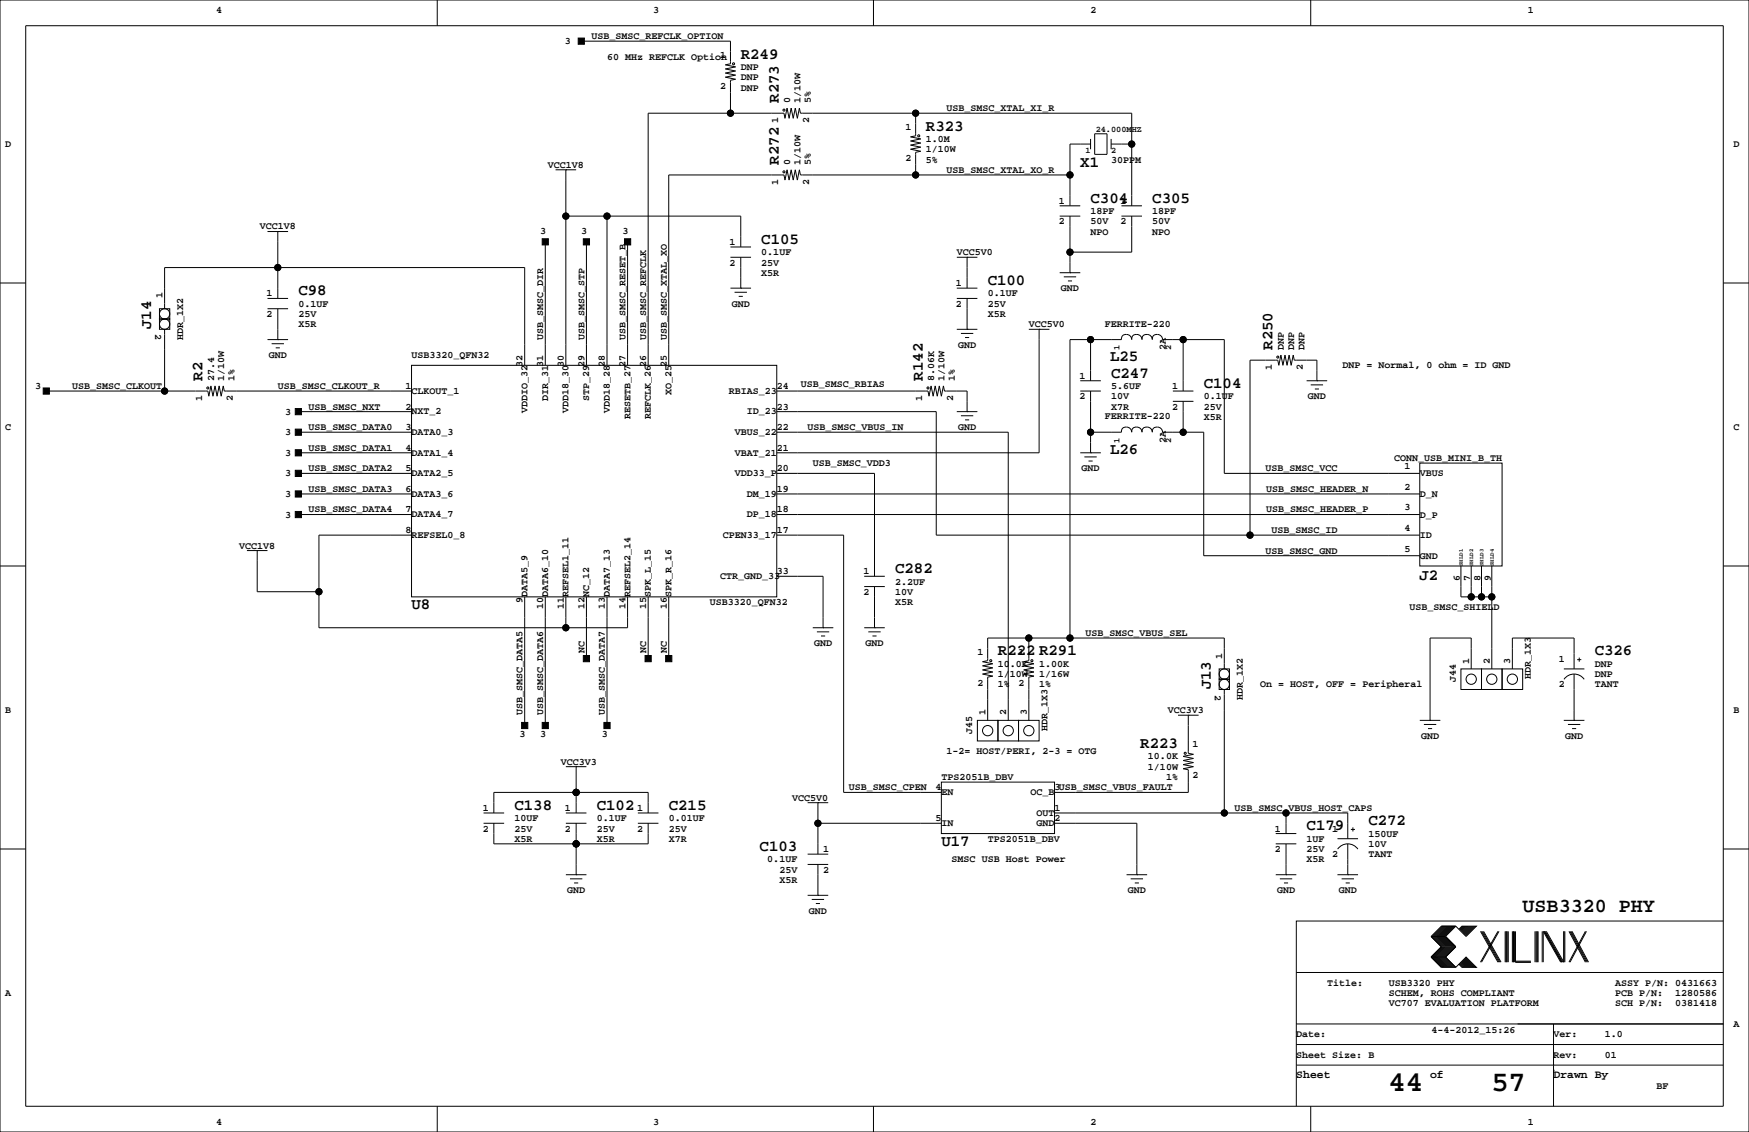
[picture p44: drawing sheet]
<svg xmlns="http://www.w3.org/2000/svg" width="432mm" height="279mm" viewBox="0 0 432 279" stroke-linecap="round" stroke-linejoin="round" font-family="sans-serif">
<defs><g id="words">
<g font-size="7.1">
<text x="342.8" y="269.3">44</text>
<text x="368.2" y="269.3">57</text>
</g>
<text font-size="4.9" x="375.9" y="225.1">USB3320 PHY</text>
<g font-size="3.9">
<text x="182.9" y="14.4">R249</text>
<text x="192.2" y="25.4" transform="rotate(-90 192.2 25.4)">R273</text>
<text x="228.6" y="32.2">R323</text>
<text x="192.2" y="40.6" transform="rotate(-90 192.2 40.6)">R272</text>
<text x="266.7" y="41.1">X1</text>
<text x="269.2" y="50">C304</text>
<text x="284.5" y="50">C305</text>
<text x="188" y="60.2">C105</text>
<text x="243.8" y="70.3">C100</text>
<text x="73.7" y="72.9">C98</text>
<text x="37.3" y="81.3" transform="rotate(-90 37.3 81.3)">J14</text>
<text x="274.1" y="89.1">L25</text>
<text x="314.2" y="86.4" transform="rotate(-90 314.2 86.4)">R250</text>
<text x="50" y="94" transform="rotate(-90 50 94)">R2</text>
<text x="227.8" y="94" transform="rotate(-90 227.8 94)">R142</text>
<text x="274.3" y="93.2">C247</text>
<text x="297.2" y="95.7">C104</text>
<text x="274.1" y="112">L26</text>
<text x="221" y="141.4">C282</text>
<text x="350.4" y="143.2">J2</text>
<text x="101.6" y="150.3">U8</text>
<text x="246.4" y="161.8">R222 R291</text>
<text x="393.7" y="161.8">C326</text>
<text x="298.9" y="170.2" transform="rotate(-90 298.9 170.2)">J13</text>
<text x="281.5" y="184.6">R223</text>
<text x="127" y="199.9">C138</text>
<text x="147.3" y="199.9">C102</text>
<text x="165.1" y="199.9">C215</text>
<text x="337.8" y="203.7">C272</text>
<text x="232.4" y="208.8">U17</text>
<text x="322.6" y="204.9">C179</text>
<text x="187.5" y="210">C103</text>
</g>
<g font-size="2.8">
<text x="320" y="266.1">Sheet</text>
<text x="353.1" y="266.1">of</text>
<text x="383.5" y="266.1">Drawn By</text>
</g>
<g font-size="2.5">
<text x="53.3" y="3.3">4</text>
<text x="161.3" y="3.3">3</text>
<text x="269.2" y="3.3">2</text>
<text x="377.2" y="3.3">1</text>
<text x="139.5" y="10.9">3</text>
<text x="146" y="9.7">USB_SMSC_REFCLK_OPTION</text>
<text x="149.9" y="14.7">60 MHz REFCLK Option</text>
<text x="177.8" y="14.3">1</text>
<text x="182.9" y="17.3">DNP</text>
<text x="177.8" y="21.9">2</text>
<text x="182.9" y="19.8">DNP</text>
<text x="182.9" y="22.4">DNP</text>
<text x="195.1" y="25.4" transform="rotate(-90 195.1 25.4)">0</text>
<text x="197.6" y="25.4" transform="rotate(-90 197.6 25.4)">1/10W</text>
<text x="200.2" y="25.4" transform="rotate(-90 200.2 25.4)">5%</text>
<text x="233.7" y="27.4">USB_SMSC_XTAL_XI_R</text>
<text x="192.1" y="30.5" transform="rotate(-90 192.1 30.5)">1</text>
<text x="199.7" y="30.5" transform="rotate(-90 199.7 30.5)">2</text>
<text x="223.5" y="32.1">1</text>
<text x="228.6" y="35.1">1.0M</text>
<text x="1.3" y="36.3">D</text>
<text x="135.3" y="41.4">VCC1V8</text>
<text x="195.1" y="40.6" transform="rotate(-90 195.1 40.6)">0</text>
<text x="197.6" y="40.6" transform="rotate(-90 197.6 40.6)">1/10W</text>
<text x="200.2" y="40.6" transform="rotate(-90 200.2 40.6)">5%</text>
<text x="223.5" y="39.7">2</text>
<text x="228.6" y="37.6">1/10W</text>
<text x="228.6" y="40.1">5%</text>
<text x="274.3" y="40.1">30PPM</text>
<text x="428" y="36.3">D</text>
<text x="192.1" y="45.7" transform="rotate(-90 192.1 45.7)">1</text>
<text x="199.7" y="45.7" transform="rotate(-90 199.7 45.7)">2</text>
<text x="233.7" y="42.7">USB_SMSC_XTAL_XO_R</text>
<text x="261.4" y="50.3">1</text>
<text x="269.2" y="52.8">18PF</text>
<text x="276.6" y="50.3">1</text>
<text x="284.5" y="52.8">18PF</text>
<text x="64.1" y="56.6">VCC1V8</text>
<text x="133.3" y="57.8">3</text>
<text x="143.5" y="57.8">3</text>
<text x="153.7" y="57.8">3</text>
<text x="261.4" y="55.4">2</text>
<text x="269.2" y="57.9">NPO</text>
<text x="269.2" y="55.4">50V</text>
<text x="276.6" y="55.4">2</text>
<text x="284.5" y="55.4">50V</text>
<text x="284.5" y="57.9">NPO</text>
<text x="180.1" y="60.5">1</text>
<text x="180.1" y="65.5">2</text>
<text x="188" y="63">0.1UF</text>
<text x="188" y="65.5">25V</text>
<text x="236.2" y="63">VCC5V0</text>
<text x="188" y="68.1">X5R</text>
<text x="236" y="70.6">1</text>
<text x="261.9" y="71.9">GND</text>
<text x="40.1" y="73.7" transform="rotate(-90 40.1 73.7)">1</text>
<text x="65.8" y="73.2">1</text>
<text x="73.7" y="75.7">0.1UF</text>
<text x="180.7" y="75.7">GND</text>
<text x="236" y="75.7">2</text>
<text x="243.8" y="73.2">0.1UF</text>
<text x="243.8" y="75.7">25V</text>
<text x="38.3" y="82.5" transform="rotate(90 38.3 82.5)">2</text>
<text x="45.2" y="83.8" transform="rotate(-90 45.2 83.8)">HDR_1X2</text>
<text x="65.8" y="78.2">2</text>
<text x="73.7" y="78.2">25V</text>
<text x="73.7" y="80.8">X5R</text>
<text x="134.1" y="83.8" transform="rotate(-90 134.1 83.8)">USB_SMSC_DIR</text>
<text x="144.3" y="83.8" transform="rotate(-90 144.3 83.8)">USB_SMSC_STP</text>
<text x="154.4" y="83.8" transform="rotate(-90 154.4 83.8)">USB_SMSC_RESET_B</text>
<text x="159.5" y="83.8" transform="rotate(-90 159.5 83.8)">USB_SMSC_REFCLK</text>
<text x="164.6" y="83.8" transform="rotate(-90 164.6 83.8)">USB_SMSC_XTAL_XO</text>
<text x="243.8" y="78.2">X5R</text>
<text x="254" y="80.8">VCC5V0</text>
<text x="272.8" y="80.6">FERRITE-220</text>
<text x="66.4" y="88.4">GND</text>
<text x="101.6" y="88.4">USB3320_QFN32</text>
<text x="236.5" y="85.9">GND</text>
<text x="287.8" y="86.4" transform="rotate(-90 287.8 86.4)">2A</text>
<text x="317" y="86.4" transform="rotate(-90 317 86.4)">DNP</text>
<text x="319.5" y="86.4" transform="rotate(-90 319.5 86.4)">DNP</text>
<text x="322.1" y="86.4" transform="rotate(-90 322.1 86.4)">DNP</text>
<text x="52.8" y="94" transform="rotate(-90 52.8 94)">27.4</text>
<text x="55.4" y="94" transform="rotate(-90 55.4 94)">1/10W</text>
<text x="57.9" y="94" transform="rotate(-90 57.9 94)">1%</text>
<text x="129" y="90.6" transform="rotate(-90 129 90.6)">32</text>
<text x="134.1" y="90.6" transform="rotate(-90 134.1 90.6)">31</text>
<text x="139.2" y="90.6" transform="rotate(-90 139.2 90.6)">30</text>
<text x="144.3" y="90.6" transform="rotate(-90 144.3 90.6)">29</text>
<text x="149.4" y="90.6" transform="rotate(-90 149.4 90.6)">28</text>
<text x="154.4" y="90.6" transform="rotate(-90 154.4 90.6)">27</text>
<text x="159.5" y="90.6" transform="rotate(-90 159.5 90.6)">26</text>
<text x="164.6" y="90.6" transform="rotate(-90 164.6 90.6)">25</text>
<text x="197.7" y="95.6">USB_SMSC_RBIAS</text>
<text x="230.6" y="94" transform="rotate(-90 230.6 94)">8.06K</text>
<text x="233.2" y="94" transform="rotate(-90 233.2 94)">1/10W</text>
<text x="235.7" y="94" transform="rotate(-90 235.7 94)">1%</text>
<text x="266.5" y="93.5">1</text>
<text x="314" y="91.4" transform="rotate(-90 314 91.4)">1</text>
<text x="321.7" y="91.4" transform="rotate(-90 321.7 91.4)">2</text>
<text x="331.5" y="90.9">DNP = Normal, 0 ohm = ID GND</text>
<text x="8.7" y="96">3</text>
<text x="17.8" y="96">USB_SMSC_CLKOUT</text>
<text x="49.9" y="99.1" transform="rotate(-90 49.9 99.1)">1</text>
<text x="57.5" y="99.1" transform="rotate(-90 57.5 99.1)">2</text>
<text x="68.6" y="96">USB_SMSC_CLKOUT_R</text>
<text x="76.2" y="101.1">USB_SMSC_NXT</text>
<text x="100.1" y="96">1</text>
<text x="100.1" y="101.1">2</text>
<text x="101.6" y="97.2">CLKOUT_1</text>
<text x="135.3" y="99.1" transform="rotate(-90 135.3 99.1)">DIR_31</text>
<text x="145.5" y="99.1" transform="rotate(-90 145.5 99.1)">STP_29</text>
<text x="165.8" y="97.6" transform="rotate(-90 165.8 97.6)">XO_25</text>
<text x="179.9" y="97.2">RBIAS_23</text>
<text x="191.8" y="96">24</text>
<text x="191.8" y="101.1">23</text>
<text x="227.7" y="99.1" transform="rotate(-90 227.7 99.1)">1</text>
<text x="235.3" y="99.1" transform="rotate(-90 235.3 99.1)">2</text>
<text x="266.5" y="98.6">2</text>
<text x="274.3" y="96">5.6UF</text>
<text x="274.3" y="98.6">10V</text>
<text x="274.3" y="101.1">X7R</text>
<text x="289.3" y="101.1">2</text>
<text x="289.3" y="96">1</text>
<text x="297.2" y="101.1">25V</text>
<text x="297.2" y="98.6">0.1UF</text>
<text x="322.9" y="98.6">GND</text>
<text x="1.3" y="106.2">C</text>
<text x="70.4" y="102.4">3</text>
<text x="70.4" y="107.4">3</text>
<text x="76.2" y="106.2">USB_SMSC_DATA0</text>
<text x="100.1" y="106.2">3</text>
<text x="101.6" y="107.4">DATA0_3</text>
<text x="101.6" y="102.3">NXT_2</text>
<text x="130.2" y="102" transform="rotate(-90 130.2 102)">VDDIO_32</text>
<text x="140.4" y="102" transform="rotate(-90 140.4 102)">VDD18_30</text>
<text x="150.6" y="102" transform="rotate(-90 150.6 102)">VDD18_28</text>
<text x="155.6" y="103.5" transform="rotate(-90 155.6 103.5)">RESETB_27</text>
<text x="160.7" y="103.5" transform="rotate(-90 160.7 103.5)">REFCLK_26</text>
<text x="181.4" y="107.4">VBUS_22</text>
<text x="184.4" y="102.3">ID_23</text>
<text x="191.8" y="106.2">22</text>
<text x="199.4" y="106.2">USB_SMSC_VBUS_IN</text>
<text x="236.5" y="106.2">GND</text>
<text x="272.8" y="103.5">FERRITE-220</text>
<text x="297.2" y="103.6">X5R</text>
<text x="428" y="106.2">C</text>
<text x="70.4" y="112.5">3</text>
<text x="76.2" y="111.3">USB_SMSC_DATA1</text>
<text x="100.1" y="111.3">4</text>
<text x="101.6" y="112.5">DATA1_4</text>
<text x="181.4" y="112.5">VBAT_21</text>
<text x="191.8" y="111.3">21</text>
<text x="287.8" y="109.2" transform="rotate(-90 287.8 109.2)">2A</text>
<text x="344.2" y="113.8">CONN_USB_MINI_B_TH</text>
<text x="70.4" y="117.6">3</text>
<text x="76.2" y="116.3">USB_SMSC_DATA2</text>
<text x="100.1" y="116.3">5</text>
<text x="101.6" y="117.5">DATA2_5</text>
<text x="181.4" y="117.5">VDD33_P</text>
<text x="191.8" y="116.3">20</text>
<text x="200.7" y="115.1">USB_SMSC_VDD3</text>
<text x="267" y="116.3">GND</text>
<text x="312.4" y="116.3">USB_SMSC_VCC</text>
<text x="346.8" y="115.8">1</text>
<text x="350.5" y="117.6">VBUS</text>
<text x="70.4" y="122.7">3</text>
<text x="76.2" y="121.4">USB_SMSC_DATA3</text>
<text x="100.1" y="121.4">6</text>
<text x="101.6" y="122.6">DATA3_6</text>
<text x="184.4" y="122.6">DM_19</text>
<text x="191.8" y="121.4">19</text>
<text x="312.6" y="121.4">USB_SMSC_HEADER_N</text>
<text x="346.8" y="120.9">2</text>
<text x="346.8" y="126">3</text>
<text x="350.5" y="122.7">D_N</text>
<text x="70.4" y="127.8">3</text>
<text x="76.2" y="126.5">USB_SMSC_DATA4</text>
<text x="100.1" y="131.6">8</text>
<text x="100.1" y="126.5">7</text>
<text x="101.6" y="127.7">DATA4_7</text>
<text x="184.4" y="127.7">DP_18</text>
<text x="191.8" y="126.5">18</text>
<text x="191.8" y="131.6">17</text>
<text x="312.6" y="126.5">USB_SMSC_HEADER_P</text>
<text x="313.9" y="131.6">USB_SMSC_ID</text>
<text x="346.8" y="131.1">4</text>
<text x="350.5" y="127.8">D_P</text>
<text x="59.1" y="135.4">VCC1V8</text>
<text x="101.6" y="132.8">REFSEL0_8</text>
<text x="178.4" y="132.8">CPEN33_17</text>
<text x="312.4" y="136.7">USB_SMSC_GND</text>
<text x="346.8" y="136.1">5</text>
<text x="350.5" y="137.9">GND</text>
<text x="350.5" y="132.8">ID</text>
<text x="177.8" y="143">CTR_GND_33</text>
<text x="191.8" y="141.7">33</text>
<text x="213.1" y="141.7">1</text>
<text x="360.4" y="143.5" transform="rotate(-90 360.4 143.5)">6</text>
<text x="363" y="143.5" transform="rotate(-90 363 143.5)">7</text>
<text x="365.5" y="143.5" transform="rotate(-90 365.5 143.5)">8</text>
<text x="368" y="143.5" transform="rotate(-90 368 143.5)">9</text>
<text x="129" y="148.8" transform="rotate(-90 129 148.8)">9</text>
<text x="130.2" y="147.3" transform="rotate(-90 130.2 147.3)">DATA5_9</text>
<text x="135.3" y="147.3" transform="rotate(-90 135.3 147.3)">DATA6_10</text>
<text x="140.4" y="147.3" transform="rotate(-90 140.4 147.3)">REFSEL1_11</text>
<text x="145.5" y="147.3" transform="rotate(-90 145.5 147.3)">NC_12</text>
<text x="150.6" y="147.3" transform="rotate(-90 150.6 147.3)">DATA7_13</text>
<text x="155.6" y="147.3" transform="rotate(-90 155.6 147.3)">REFSEL2_14</text>
<text x="160.7" y="147.3" transform="rotate(-90 160.7 147.3)">SPK_L_15</text>
<text x="165.8" y="147.3" transform="rotate(-90 165.8 147.3)">SPK_R_16</text>
<text x="175.3" y="149.4">USB3320_QFN32</text>
<text x="213.1" y="146.8">2</text>
<text x="221" y="144.3">2.2UF</text>
<text x="221" y="146.8">10V</text>
<text x="221" y="149.4">X5R</text>
<text x="134.1" y="150.3" transform="rotate(-90 134.1 150.3)">10</text>
<text x="139.2" y="150.3" transform="rotate(-90 139.2 150.3)">11</text>
<text x="144.3" y="150.3" transform="rotate(-90 144.3 150.3)">12</text>
<text x="149.4" y="150.3" transform="rotate(-90 149.4 150.3)">13</text>
<text x="154.4" y="150.3" transform="rotate(-90 154.4 150.3)">14</text>
<text x="159.5" y="150.3" transform="rotate(-90 159.5 150.3)">15</text>
<text x="164.6" y="150.3" transform="rotate(-90 164.6 150.3)">16</text>
<text x="348" y="150.6">USB_SMSC_SHIELD</text>
<text x="144.3" y="161.3" transform="rotate(-90 144.3 161.3)">NC</text>
<text x="159.5" y="161.3" transform="rotate(-90 159.5 161.3)">NC</text>
<text x="164.6" y="161.3" transform="rotate(-90 164.6 161.3)">NC</text>
<text x="201" y="159.5">GND</text>
<text x="213.7" y="159.5">GND</text>
<text x="241.3" y="161.6">1</text>
<text x="251.5" y="161.6">1</text>
<text x="268" y="157">USB_SMSC_VBUS_SEL</text>
<text x="246.4" y="164.6">10.0K</text>
<text x="246.4" y="167.1">1/10W</text>
<text x="256.5" y="164.6">1.00K</text>
<text x="256.5" y="167.1">1/16W</text>
<text x="301.8" y="162.6" transform="rotate(-90 301.8 162.6)">1</text>
<text x="362.7" y="163.8" transform="rotate(-90 362.7 163.8)">1</text>
<text x="367.8" y="163.8" transform="rotate(-90 367.8 163.8)">2</text>
<text x="372.9" y="163.8" transform="rotate(-90 372.9 163.8)">3</text>
<text x="378" y="167.6" transform="rotate(-90 378 167.6)">HDR_1X3</text>
<text x="384.8" y="163.3">1</text>
<text x="393.7" y="164.6">DNP</text>
<text x="393.7" y="167.1">DNP</text>
<text x="241.3" y="169.3">2</text>
<text x="246.4" y="169.7">1%</text>
<text x="251.5" y="169.3">2</text>
<text x="256.5" y="169.7">1%</text>
<text x="299.9" y="171.4" transform="rotate(90 299.9 171.4)">2</text>
<text x="306.8" y="172.7" transform="rotate(-90 306.8 172.7)">HDR_1X2</text>
<text x="311.2" y="169.7">On = HOST, OFF = Peripheral</text>
<text x="359.4" y="168.4" transform="rotate(-90 359.4 168.4)">J44</text>
<text x="384.8" y="169.7">2</text>
<text x="393.7" y="169.7">TANT</text>
<text x="1.3" y="176">B</text>
<text x="129" y="176.5" transform="rotate(-90 129 176.5)">USB_SMSC_DATA5</text>
<text x="134.1" y="176.5" transform="rotate(-90 134.1 176.5)">USB_SMSC_DATA6</text>
<text x="149.4" y="176.5" transform="rotate(-90 149.4 176.5)">USB_SMSC_DATA7</text>
<text x="243.3" y="176.5" transform="rotate(-90 243.3 176.5)">1</text>
<text x="248.4" y="176.5" transform="rotate(-90 248.4 176.5)">2</text>
<text x="253.5" y="176.5" transform="rotate(-90 253.5 176.5)">3</text>
<text x="288.3" y="176">VCC3V3</text>
<text x="428" y="176">B</text>
<text x="128.3" y="181.8">3</text>
<text x="133.3" y="181.8">3</text>
<text x="148.6" y="181.8">3</text>
<text x="240" y="181.1" transform="rotate(-90 240 181.1)">J45</text>
<text x="258.6" y="180.3" transform="rotate(-90 258.6 180.3)">HDR_1X3</text>
<text x="294.4" y="184.5">1</text>
<text x="350.8" y="182.4">GND</text>
<text x="386.4" y="182.4">GND</text>
<text x="138.4" y="188.7">VCC3V3</text>
<text x="233.7" y="186.2">1-2= HOST/PERI, 2-3 = OTG</text>
<text x="283.4" y="190">1/10W</text>
<text x="283.4" y="187.5">10.0K</text>
<text x="195.6" y="197.6">VCC5V0</text>
<text x="209.5" y="195.1">USB_SMSC_CPEN</text>
<text x="230.9" y="195.1">4</text>
<text x="232.4" y="196.3">EN</text>
<text x="232.4" y="192.5">TPS2051B_DBV</text>
<text x="254.4" y="196.3">OC_B</text>
<text x="260.3" y="195.1">3USB_SMSC_VBUS_FAULT</text>
<text x="287.9" y="192.5">1%</text>
<text x="294.4" y="192.1">2</text>
<text x="119.2" y="200.2">1</text>
<text x="127" y="202.7">10UF</text>
<text x="139.5" y="200.2">1</text>
<text x="147.3" y="202.7">0.1UF</text>
<text x="157.3" y="200.2">1</text>
<text x="165.1" y="202.7">0.01UF</text>
<text x="230.9" y="202.7">5</text>
<text x="232.4" y="203.9">IN</text>
<text x="255.9" y="203.9">GND</text>
<text x="255.9" y="201.4">OUT</text>
<text x="260.3" y="202.7">2</text>
<text x="260.3" y="200.2">1</text>
<text x="304.8" y="200.2">USB_SMSC_VBUS_HOST_CAPS</text>
<text x="119.2" y="205.2">2</text>
<text x="127" y="207.8">X5R</text>
<text x="127" y="205.2">25V</text>
<text x="139.5" y="205.2">2</text>
<text x="147.3" y="207.8">X5R</text>
<text x="147.3" y="205.2">25V</text>
<text x="157.3" y="205.2">2</text>
<text x="165.1" y="207.8">X7R</text>
<text x="165.1" y="205.2">25V</text>
<text x="243.8" y="207.8">TPS2051B_DBV</text>
<text x="314.7" y="205.2">1</text>
<text x="322.6" y="207.8">1UF</text>
<text x="328.9" y="205.2">1</text>
<text x="337.8" y="206.5">150UF</text>
<text x="337.8" y="209">10V</text>
<text x="189.4" y="212.9">0.1UF</text>
<text x="192.4" y="215.4">25V</text>
<text x="203.2" y="210.3">1</text>
<text x="203.2" y="215.4">2</text>
<text x="234.9" y="212.9">SMSC USB Host Power</text>
<text x="314.7" y="210.3">2</text>
<text x="322.6" y="210.3">25V</text>
<text x="322.6" y="212.9">X5R</text>
<text x="328.9" y="211.6">2</text>
<text x="337.8" y="211.6">TANT</text>
<text x="140" y="220.5">GND</text>
<text x="192.4" y="217.9">X5R</text>
<text x="278.4" y="220.5">GND</text>
<text x="315.3" y="220.5">GND</text>
<text x="330.5" y="220.5">GND</text>
<text x="199.7" y="225.6">GND</text>
<text x="1.3" y="245.9">A</text>
<text x="327.7" y="243.3">Title:</text>
<text x="342.9" y="245.9">SCHEM, ROHS COMPLIANT</text>
<text x="342.9" y="243.3">USB3320 PHY</text>
<text x="398.8" y="243.3">ASSY P/N: 0431663</text>
<text x="398.8" y="245.9">PCB P/N:</text>
<text x="413.6" y="245.9">1280586</text>
<text x="342.9" y="248.4">VC707 EVALUATION PLATFORM</text>
<text x="398.8" y="248.4">SCH P/N:</text>
<text x="413.6" y="248.4">0381418</text>
<text x="320" y="256">Date:</text>
<text x="353.4" y="255">4-4-2012_15:26</text>
<text x="383.5" y="256">Ver:</text>
<text x="396.2" y="256">1.0</text>
<text x="428" y="253.5">A</text>
<text x="320" y="261.1">Sheet Size: B</text>
<text x="383.5" y="261.1">Rev:</text>
<text x="396.2" y="261.1">01</text>
<text x="408.9" y="268.7">BF</text>
<text x="53.3" y="277.6">4</text>
<text x="161.3" y="277.6">3</text>
<text x="269.2" y="277.6">2</text>
<text x="377.2" y="277.6">1</text>
</g>
<g font-size="2.1">
<text x="270.5" y="32.6">24.000MHZ</text>
<text x="268" y="37.7">1</text>
<text x="274.3" y="37.7">2</text>
<text x="276.4" y="86.4" transform="rotate(-90 276.4 86.4)">1</text>
<text x="289.1" y="86.4" transform="rotate(-90 289.1 86.4)">2</text>
<text x="276.4" y="109.2" transform="rotate(-90 276.4 109.2)">1</text>
<text x="289.1" y="109.2" transform="rotate(-90 289.1 109.2)">2</text>
</g>
<g font-size="1.4">
<text x="361.2" y="139.7" transform="rotate(-90 361.2 139.7)">SHLD1</text>
<text x="363.7" y="139.7" transform="rotate(-90 363.7 139.7)">SHLD2</text>
<text x="366.2" y="139.7" transform="rotate(-90 366.2 139.7)">SHLD3</text>
<text x="368.8" y="139.7" transform="rotate(-90 368.8 139.7)">SHLD4</text>
</g>
</g></defs>
<g fill="none" stroke="#000" stroke-width=".25">
<path d="M0 0h431.8v279.4h-431.8zM6.3 6.4h419.1v266.6h-419.1zM107.9 0v6.4M143.5 10.2h36.8v5.5l-1.2 .3 2.5 .5-2.5 .5 2.5 .5-2.5 .5 2.5 .5-2.5 .6 2.5 .5-1.3 .2v8.1M215.6 0v6.4M323.6 0v6.4M226.1 27.9v5.6l-1.3 .3 2.5 .5-2.5 .5 2.5 .5-2.5 .5 2.5 .5-2.5 .5 2.5 .5-1.2 .3v5.6M269.2 34.3v2.5M269.2 35.6h-5v15.2M270.3 33h3v5.1h-3zM274.3 35.6h5.1M274.3 34.3v2.5"/>
<path d="M66 57.2h5.1M68.6 57.2h.1M68.6 57.2v16.5M134.6 59.7v30.5M137.2 41.9h5M139.7 41.9h.1M139.7 53.3h43.2v7.7M139.7 41.9v48.3M144.8 59.7v30.5M149.9 53.3v36.9M154.9 59.7v30.5M261.6 53.3h5.1"/>
<path d="M261.6 50.8h5.1M264.2 43.2h-66.6l-.2-1.3-.6 2.5-.5-2.5-.5 2.5-.5-2.5-.5 2.5-.5-2.5-.5 2.5-.3-1.2h-28.4v47M264.2 53.3v14M276.9 53.3h5M276.9 50.8h5M279.4 50.8v-22.9h-81.8l-.2-1.2-.6 2.5-.5-2.5-.5 2.5-.5-2.5-.5 2.5-.5-2.5-.5 2.5-.3-1.3h-33.5v62.3M279.4 53.3v8.9h-15.2M0 69.8h6.3M39.4 78.7h2.5v2.6h-2.5zM39.4 76.2h2.5v2.5h-2.5zM40.6 76.2v-10.2h88.9v24.2M66 73.7h5.1"/>
<path d="M66 76.2h5.1M68.6 76.2v7.6M180.3 63.5h5.1M180.3 71.1h5.1M180.3 61h5.1M181.4 72.1h3M182.4 73.2h1M182.9 71.1h.1M182.9 63.5v7.6M236.2 63.5h5.1M236.2 73.7h5.1M236.2 71.1h5.1"/>
<path d="M238.8 63.5h.1M238.8 63.5v7.6M238.8 73.7v7.6M261.6 67.3h5.1M262.6 68.3h3.1M263.7 69.3h1M264.2 67.3h.1M425.4 69.8h6.4M11.4 96.5h39.9l.3 1.3 .5-2.6 .5 2.6 .5-2.6 .5 2.6 .5-2.6 .5 2.6 .5-2.6 .3 1.3h46.2M40.6 81.3v15.2M66 83.8h5.1M67.1 84.8h3"/>
<path d="M68.1 85.9h1M68.6 83.8h.1M101.6 90.2h90.2v57.1h-90.2zM191.8 96.5h37.3l.3 1.3 .5-2.6 .5 2.6 .5-2.6 .5 2.6 .5-2.6 .5 2.6 .5-2.6 .3 1.3h5.6v5.1M236.2 81.3h5.1M237.2 82.3h3.1M238.3 83.3h1M238.8 81.3h.1M254 81.3h5.1M256.5 81.3h.1M256.5 81.3v30.5h-64.7M266.7 96.5h5.1"/>
<path d="M266.7 94h5.1M269.2 83.8v10.2M269.2 96.5v15.3M278.1 82.6a1.02 1.02 0 0 0-1.2 1.2h-12.7v73.7M278.1 82.5a1.27 1.27 0 0 1 1.3 1.3 1.05 1.05 0 0 1 1.3-1.2M280.7 82.5a1.27 1.27 0 0 1 1.2 1.3 1.05 1.05 0 0 1 1.3-1.2M283.2 82.5a1.27 1.27 0 0 1 1.3 1.3M285.7 82.6a1.02 1.02 0 0 0-1.2 1.2M285.8 82.5a1.27 1.27 0 0 1 1.2 1.3h15.3v33h48.2M289.6 96.5h5M289.6 99.1h5M292.1 83.8v12.7"/>
<path d="M292.1 99.1v7.6M322.6 94h5.1M323.6 95h3M324.6 96h1M325.1 94h.1M325.1 94v-5.1h-5.6l-.2-1.3-.5 2.6-.5-2.6-.5 2.6-.6-2.6-.5 2.6-.5-2.6-.5 2.6-.2-1.3h-6.9v43.2M73.7 106.7h27.9M73.7 116.8h27.9M73.7 111.8h27.9M73.7 101.6h27.9M191.8 106.7h57.1v71.1M191.8 116.8h24.1v25.4"/>
<path d="M191.8 101.6h39.3v30.5h119.4M236.2 101.6h5.1M237.2 102.6h3.1M238.3 103.6h1M238.8 101.6h.1M266.7 111.8h5.1M267.7 112.8h3.1M268.7 113.8h1M269.2 111.8h.1M283.2 105.4a1.05 1.05 0 0 0-1.3 1.3 1.27 1.27 0 0 0-1.2-1.3 1.27 1.27 0 0 0-1.3 1.3 1.26 1.26 0 0 0-1.3-1.3 1.26 1.26 0 0 0-1.2 1.3h-7.7M283.2 105.4a1.27 1.27 0 0 1 1.3 1.3M284.5 106.7a1.26 1.26 0 0 1 1.3-1.4 1.26 1.26 0 0 1 1.2 1.4h10.2v30.5h53.3"/>
<path d="M350.5 114.3h20.3v25.4h-20.3zM0 139.7h6.3M61 135.9h5M63.5 135.9h.1M63.5 135.9v10.1h15.2M73.7 121.9h27.9M73.7 127h27.9M101.6 132.1h-22.9v22.8h76.2v-7.6M191.8 132.1h16.5v63.5h24.1M191.8 121.9h158.7M191.8 127h158.7M360.7 139.7v7.6h7.6"/>
<path d="M363.2 139.7v7.6M365.8 139.7v7.6M368.3 139.7v25.4M425.4 139.7h6.4M129.5 147.3v31.8M134.6 147.3v31.8M139.7 147.3v7.6M144.8 147.3v15.3M149.9 147.3v31.8M160 147.3v15.3M165.1 147.3v15.3M191.8 142.2h11.4v12.7"/>
<path d="M200.7 154.9h5M201.7 156h3M202.7 157h1M203.2 154.9h.1M213.4 142.2h5M213.4 154.9h5M213.4 144.8h5M214.4 156h3M215.4 157h1M215.9 154.9h.1M215.9 144.8v10.1M254 157.5v5.6l-1.3 .2 2.6 .5-2.6 .5 2.6 .5-2.6 .6 2.6 .5-2.6 .5 2.6 .5-1.3 .2v10.7"/>
<path d="M241.3 177.8h5.1v5.1h-5.1zM246.4 177.8h5.1v5.1h-5.1zM251.5 177.8h5v5.1h-5zM290.8 176.5h5.1M293.4 176.5h.1M293.4 176.5v9.4l1.2 .3-2.5 .5 2.5 .5-2.5 .5 2.5 .5-2.5 .5 2.5 .5-2.5 .5 1.3 .3v5.6h-33.1M301 167.6h2.5v2.6h-2.5zM301 165.1h2.5v2.5h-2.5zM302.3 165.1v-7.6h-58.5v5.6l-1.2 .2 2.5 .5-2.5 .5 2.5 .5-2.5 .6 2.5 .5-2.5 .5 2.5 .5-1.3 .2v10.7M302.3 170.2v30.5M350.5 177.8h5.1M351.5 178.8h3.1"/>
<path d="M352.6 179.8h1M353.1 177.8h.1M360.7 165.1h5.1v5.1h-5.1zM363.2 165.1v-7.6h-10.1v20.3M365.8 165.1h5v5.1h-5zM370.8 165.1h5.1v5.1h-5.1zM373.4 165.1v-7.6h15.2v7.6M386.1 177.8h5.1M386.1 165.1h5.1M386.1 167.7a3 3 0 0 1 5 0M387.1 178.8h3M388.1 179.8h1"/>
<path d="M388.6 177.8h.1M388.6 166.4v11.4M389.4 162.8h1M389.9 162.3v1M139.7 189.2h5.1M142.2 195.6h.1M142.2 189.2h.1M142.2 189.2v11.5M199.4 198.1h5.1M201.9 198.1h.1M201.9 198.1v12.7M232.4 193h27.9v12.7h-27.9z"/>
<path d="M0 209.5h6.3M119.4 203.2h5.1M119.4 200.7h5.1M121.9 200.7v-5.1h38.1v5.1M121.9 203.2v5.1h38.1v-5.1M139.7 203.2h5.1M139.7 215.9h5.1M139.7 200.7h5.1M140.7 216.9h3.1M141.7 217.9h1M142.2 208.3h.1M142.2 215.9h.1"/>
<path d="M142.2 203.2v12.7M157.5 203.2h5.1M157.5 200.7h5.1M199.4 213.4h5.1M199.4 210.8h5.1M201.9 203.2h30.5M201.9 213.4v7.6M260.3 203.2h20.4v12.7M260.3 200.7h72.4v6.3M278.1 215.9h5.1M279.1 216.9h3.1M280.2 217.9h1"/>
<path d="M280.7 215.9h.1M315 215.9h5M315 208.3h5M315 205.7h5M316 216.9h3M317 217.9h1M317.5 215.9h.1M317.5 200.7v5M317.5 208.3v7.6M330.2 215.9h5.1M330.2 207h5.1M330.2 209.6a3 3 0 0 1 5 0"/>
<path d="M331.2 216.9h3.1M332.2 217.9h1M332.7 215.9h.1M332.7 208.3v7.6M333.5 204.7h1M334 204.2v1M425.4 209.5h6.4M199.4 221h5.1M200.4 222h3.1M201.4 223h1M201.9 221h.1M353.3 236.2l2.6 2.6h3.5"/>
<path d="M353.3 231.1l2.6 2.6-2.6 2.5M353.3 236.2h3.6M353.3 231.1h3.6M356.1 228.6l-2.5 2.5 2.5 2.6-2.5 2.5 2.5 2.6M356.4 228.6l-2.6 2.5 2.6 2.6-2.6 2.5 2.6 2.6M356.6 228.6l-2.5 2.5 2.5 2.6-2.5 2.5 2.5 2.6M356.9 228.6l-2.6 2.5 2.6 2.6-2.6 2.5 2.6 2.6M356.9 231.1l2.5 2.6-2.5 2.5M356.9 236.2l2.5 2.6M357.1 228.6l-2.5 2.5 2.5 2.6-2.5 2.5 2.5 2.6M357.4 228.6l-2.6 2.5 2.6 2.6-2.6 2.5 2.6 2.6M357.6 228.6l-2.5 2.5 2.5 2.6-2.5 2.5 2.5 2.6"/>
<path d="M357.9 228.6l-2.6 2.5 2.6 2.6-2.6 2.5 2.6 2.6M358.1 228.6l-2.5 2.5 2.5 2.6-2.5 2.5 2.5 2.6M358.4 228.6l-2.5 2.5 2.5 2.6-2.5 2.5 2.5 2.6M358.6 228.6l-2.5 2.5 2.5 2.6-2.5 2.5 2.5 2.6M358.9 228.6l-2.5 2.5 2.5 2.6-2.5 2.5 2.5 2.6M359.2 228.6l-2.6 2.5 2.6 2.6-2.6 2.5 2.6 2.6M359.4 228.6l2.5 2.5 2.6-2.5h-3.6l-.7 .8M359.4 228.6h-3.5l-2.6 2.5M359.4 228.6l-2.5 2.5M360.2 238l.7 .8h3.6l-2.6-2.6-2.5 2.6M360.4 237.7l1 1.1M360.4 238l.8 .8"/>
<path d="M360.7 237.5l1.2 1.3M360.7 237.7l1 1.1M360.9 237.2l1.6 1.6M360.9 237.5l1.3 1.3M361.2 237l1.8 1.8M361.2 237.2l1.5 1.6M361.2 228.6l-.8 .8M361.4 236.7l2.1 2.1M361.4 237l1.8 1.8M361.4 228.6l-1 1M361.7 236.5l2.3 2.3M361.7 236.7l2 2.1"/>
<path d="M361.7 228.6l-1 1M361.9 236.5l2.3 2.3M361.9 228.6l-1.2 1.3M362.2 228.6l-1.3 1.3M362.5 228.6l-1.6 1.5M362.7 228.6l-1.5 1.5M363 228.6l-1.8 1.8M363.2 228.6l-1.8 1.8M363.5 228.6l-2.1 2M363.7 228.6l-2 2M364 228.6l-2.3 2.3M364.2 228.6l-2.3 2.3"/>
<path d="M365.5 229.9l4.3 7.6M365.8 229.9l4.3 7.6M366 229.9l4.3 7.6M366.3 229.9l4.3 7.6M369.8 229.9l-4.3 7.6M370.1 229.9l-4.3 7.6M371.6 229.9v7.6M371.9 229.9v7.6M372.1 229.9v7.6M372.4 229.9v7.6M373.4 229.9v7.6M373.6 229.9v7.6"/>
<path d="M373.9 229.9v7.6M374.1 229.9v7.6h3.9M374.1 237.2h3.9M379 229.9v7.6M379.2 229.9v7.6M379.5 229.9v7.6M379.7 229.9v7.6M380.7 229.9v7.6M381 237.5v-7.6l4.3 7.6M381.3 229.9l4.3 7.6M381.5 229.9l4.3 7.6M381.8 229.9l4.3 7.6v-7.6"/>
<path d="M386.3 229.9v7.6M387.3 229.9l4.1 7.6M387.6 229.9l4.1 7.6M387.9 229.9l4 7.6M388.1 229.9l4.1 7.6M391.4 229.9l-4.1 7.6M391.7 229.9l-4.1 7.6M425.4 227.3h-105.4v35.6M320 257.8h105.4M320 252.7h105.4M320 240h105.4M383.5 252.7v20.3"/>
<path d="M107.9 273v6.4M215.6 273v6.4M320 262.9v10.1M320 262.9h105.4M323.6 273v6.4M383.5 264.2h.1"/>
<circle cx="181.1" cy="15.7" r=".25"/>
<circle cx="180.3" cy="27.9" r=".76"/>
<circle cx="193.5" cy="27.2" r=".25"/>
<circle cx="226.1" cy="27.9" r=".76"/>
<circle cx="226.8" cy="33.5" r=".25"/>
<circle cx="279.4" cy="35.6" r=".76"/>
<circle cx="139.7" cy="53.3" r=".76"/>
<circle cx="149.9" cy="53.3" r=".76"/>
<circle cx="193.5" cy="42.4" r=".25"/>
<circle cx="226.1" cy="43.2" r=".76"/>
<circle cx="264.2" cy="43.2" r=".76"/>
<circle cx="40.6" cy="77.5" r="1.27"/>
<circle cx="68.6" cy="66" r=".76"/>
<circle cx="264.2" cy="62.2" r=".76"/>
<circle cx="40.6" cy="80" r="1.27"/>
<circle cx="40.6" cy="96.5" r=".76"/>
<circle cx="51.3" cy="95.8" r=".25"/>
<circle cx="229.1" cy="95.8" r=".25"/>
<circle cx="269.2" cy="83.8" r=".76"/>
<circle cx="292.1" cy="83.8" r=".76"/>
<circle cx="315.5" cy="88.1" r=".25"/>
<circle cx="269.2" cy="106.7" r=".76"/>
<circle cx="292.1" cy="106.7" r=".76"/>
<circle cx="308.6" cy="132.1" r=".76"/>
<circle cx="78.7" cy="146" r=".76"/>
<circle cx="139.7" cy="154.9" r=".76"/>
<circle cx="254" cy="157.5" r=".76"/>
<circle cx="264.2" cy="157.5" r=".76"/>
<circle cx="363.2" cy="147.3" r=".76"/>
<circle cx="365.8" cy="147.3" r=".76"/>
<circle cx="368.3" cy="147.3" r=".76"/>
<circle cx="244.6" cy="163.1" r=".25"/>
<circle cx="254.8" cy="163.1" r=".25"/>
<circle cx="302.3" cy="166.4" r="1.27"/>
<circle cx="302.3" cy="168.9" r="1.27"/>
<circle cx="363.2" cy="167.6" r="1.27"/>
<circle cx="368.3" cy="167.6" r="1.27"/>
<circle cx="373.4" cy="167.6" r="1.27"/>
<circle cx="142.2" cy="195.6" r=".76"/>
<circle cx="243.8" cy="180.3" r="1.27"/>
<circle cx="248.9" cy="180.3" r="1.27"/>
<circle cx="254" cy="180.3" r="1.27"/>
<circle cx="292.6" cy="185.9" r=".25"/>
<circle cx="142.2" cy="208.3" r=".76"/>
<circle cx="201.9" cy="203.2" r=".76"/>
<circle cx="302.3" cy="200.7" r=".76"/>
<circle cx="317.5" cy="200.7" r=".76"/>
</g>
<g fill="#000" stroke="#000" stroke-width=".25">
<path d="M142.7 9.4h1.6v1.5h-1.6z" fill-rule="evenodd"/>
<path d="M133.9 58.9h1.5v1.6h-1.5z" fill-rule="evenodd"/>
<path d="M144 58.9h1.5v1.6h-1.5z" fill-rule="evenodd"/>
<path d="M154.2 58.9h1.5v1.6h-1.5z" fill-rule="evenodd"/>
<path d="M10.7 95.8h1.5v1.5h-1.5z" fill-rule="evenodd"/>
<path d="M72.9 116.1h1.5v1.5h-1.5z" fill-rule="evenodd"/>
<path d="M72.9 105.9h1.5v1.5h-1.5z" fill-rule="evenodd"/>
<path d="M72.9 111h1.5v1.5h-1.5z" fill-rule="evenodd"/>
<path d="M72.9 100.8h1.5v1.6h-1.5z" fill-rule="evenodd"/>
<path d="M72.9 121.2h1.5v1.5h-1.5z" fill-rule="evenodd"/>
<path d="M72.9 126.2h1.5v1.6h-1.5z" fill-rule="evenodd"/>
<path d="M128.8 178.3h1.5v1.5h-1.5z" fill-rule="evenodd"/>
<path d="M133.9 178.3h1.5v1.5h-1.5z" fill-rule="evenodd"/>
<path d="M144 161.8h1.5v1.5h-1.5z" fill-rule="evenodd"/>
<path d="M149.1 178.3h1.5v1.5h-1.5z" fill-rule="evenodd"/>
<path d="M159.3 161.8h1.5v1.5h-1.5z" fill-rule="evenodd"/>
<path d="M164.3 161.8h1.6v1.5h-1.6z" fill-rule="evenodd"/>
<circle cx="180.3" cy="27.9" r=".76"/>
<circle cx="226.1" cy="27.9" r=".76"/>
<circle cx="279.4" cy="35.6" r=".76"/>
<circle cx="139.7" cy="53.3" r=".76"/>
<circle cx="149.9" cy="53.3" r=".76"/>
<circle cx="226.1" cy="43.2" r=".76"/>
<circle cx="264.2" cy="43.2" r=".76"/>
<circle cx="68.6" cy="66" r=".76"/>
<circle cx="264.2" cy="62.2" r=".76"/>
<circle cx="40.6" cy="96.5" r=".76"/>
<circle cx="269.2" cy="83.8" r=".76"/>
<circle cx="292.1" cy="83.8" r=".76"/>
<circle cx="269.2" cy="106.7" r=".76"/>
<circle cx="292.1" cy="106.7" r=".76"/>
<circle cx="308.6" cy="132.1" r=".76"/>
<circle cx="78.7" cy="146" r=".76"/>
<circle cx="139.7" cy="154.9" r=".76"/>
<circle cx="254" cy="157.5" r=".76"/>
<circle cx="264.2" cy="157.5" r=".76"/>
<circle cx="363.2" cy="147.3" r=".76"/>
<circle cx="365.8" cy="147.3" r=".76"/>
<circle cx="368.3" cy="147.3" r=".76"/>
<circle cx="142.2" cy="195.6" r=".76"/>
<circle cx="142.2" cy="208.3" r=".76"/>
<circle cx="201.9" cy="203.2" r=".76"/>
<circle cx="302.3" cy="200.7" r=".76"/>
<circle cx="317.5" cy="200.7" r=".76"/>
</g>
<use href="#words"/>
</svg>
